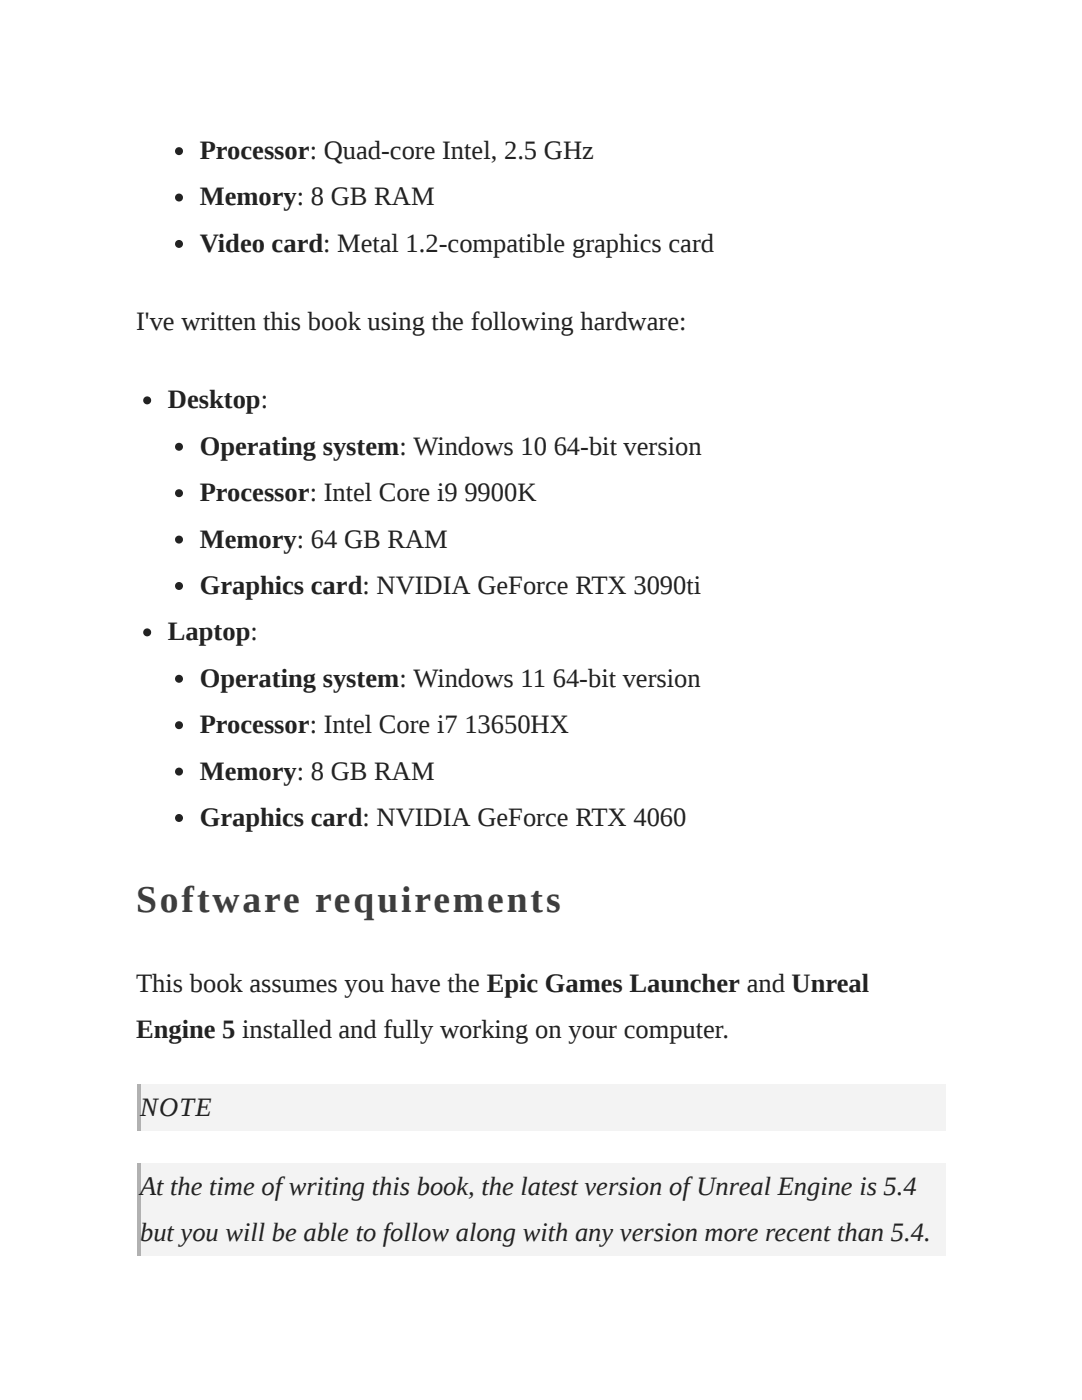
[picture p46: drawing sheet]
<svg xmlns="http://www.w3.org/2000/svg" width="216mm" height="279mm" viewBox="0 0 216 279" stroke-linecap="round" stroke-linejoin="round" font-family="sans-serif">
<defs><g id="words">
<text font-size="7.5" fill="#3d3b49" x="27.2" y="182">Software requirements</text>
<g font-size="5.3" fill="#222">
<text x="39.9" y="31.8">Processor: Quad-core Intel, 2.5 GHz</text>
<text x="39.9" y="41">Memory: 8 GB RAM</text>
<text x="39.9" y="50.3">Video card: Metal 1.2-compatible graphics card</text>
<text x="27.2" y="65.9">I've written this book using the following hardware:</text>
<text x="33.5" y="81.5">Desktop:</text>
<text x="39.9" y="90.8">Operating system: Windows 10 64-bit version</text>
<text x="39.9" y="100">Processor: Intel Core i9 9900K</text>
<text x="39.9" y="109.3">Memory: 64 GB RAM</text>
<text x="39.9" y="118.5">Graphics card: NVIDIA GeForce RTX 3090ti</text>
<text x="33.5" y="127.8">Laptop:</text>
<text x="39.9" y="137.1">Operating system: Windows 11 64-bit version</text>
<text x="39.9" y="146.3">Processor: Intel Core i7 13650HX</text>
<text x="39.9" y="155.6">Memory: 8 GB RAM</text>
<text x="39.9" y="164.8">Graphics card: NVIDIA GeForce RTX 4060</text>
<text x="27.2" y="197.9">This book assumes you have the Epic Games Launcher and Unreal</text>
<text x="27.2" y="207.2">Engine 5 installed and fully working on your computer.</text>
<text x="28" y="222.8">NOTE</text>
<text x="28" y="238.4">At the time of writing this book, the latest version of Unreal Engine is 5.4</text>
<text x="28" y="247.6">but you will be able to follow along with any version more recent than 5.4.</text>
</g>
</g></defs>
<path d="M27.3 216.4h161.3v9.3h-161.3z" fill="#f4f3f3"/>
<path d="M27.3 216.4h.7v9.3h-.7z" fill="#b0aeae"/>
<path d="M27.3 232h161.3v18.6h-161.3z" fill="#f4f3f3"/>
<path d="M27.3 232h.7v18.6h-.7z" fill="#b0aeae"/>
<g fill="#222">
<circle cx="35.7" cy="30.2" r=".79"/>
<circle cx="35.7" cy="39.4" r=".79"/>
<circle cx="35.7" cy="48.7" r=".79"/>
<circle cx="29.4" cy="79.9" r=".79"/>
<circle cx="35.7" cy="89.2" r=".79"/>
<circle cx="35.7" cy="98.4" r=".79"/>
<circle cx="35.7" cy="107.7" r=".79"/>
<circle cx="35.7" cy="116.9" r=".79"/>
<circle cx="29.4" cy="126.2" r=".79"/>
<circle cx="35.7" cy="135.5" r=".79"/>
<circle cx="35.7" cy="144.7" r=".79"/>
<circle cx="35.7" cy="154" r=".79"/>
<circle cx="35.7" cy="163.2" r=".79"/>
</g>
<use href="#words"/>
</svg>
